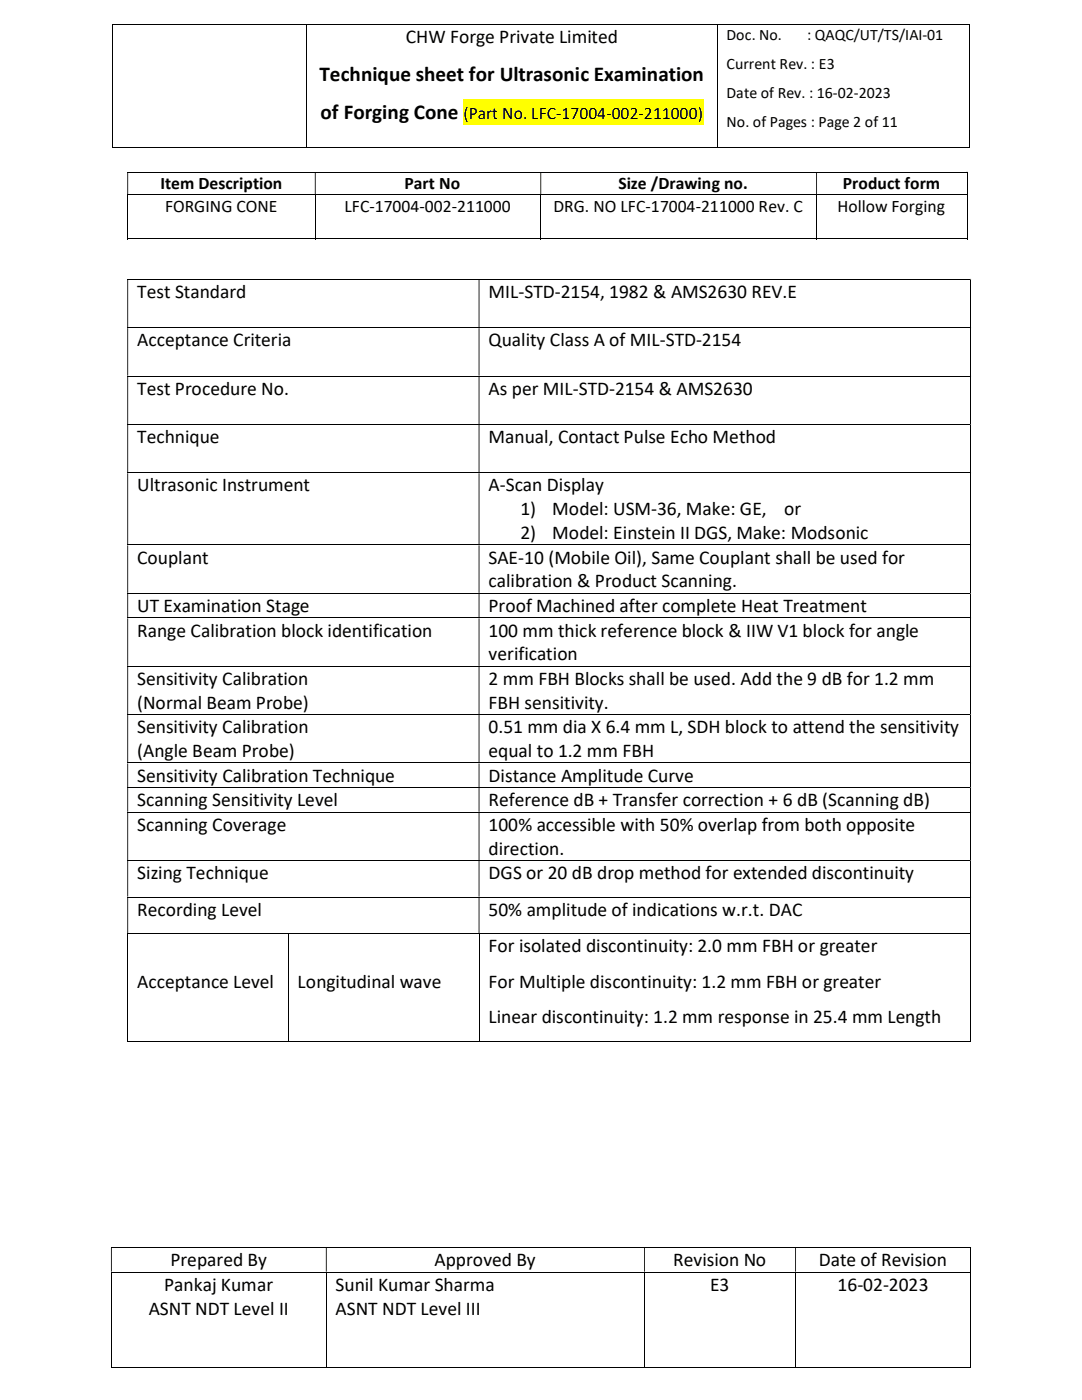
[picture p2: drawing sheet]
<svg xmlns="http://www.w3.org/2000/svg" width="216mm" height="279mm" viewBox="0 0 216 279" stroke-linecap="round" stroke-linejoin="round" font-family="sans-serif">
<defs><g id="words">
<g font-size="4.2">
<text x="63.8" y="16.1">Technique sheet for Ultrasonic Examination</text>
<text x="64" y="23.8">of Forging Cone</text>
</g>
<g font-size="3.9">
<text x="81" y="8.6">CHW Forge Private Limited</text>
<text x="27.4" y="59.5">Test Standard</text>
<text x="97.5" y="59.5">MIL-STD-2154, 1982 &amp; AMS2630 REV.E</text>
<text x="27.4" y="69.1">Acceptance Criteria</text>
<text x="97.5" y="69.1">Quality Class A of MIL-STD-2154</text>
<text x="27.4" y="78.8">Test Procedure No.</text>
<text x="97.5" y="78.8">As per MIL-STD-2154 &amp; AMS2630</text>
<text x="27.4" y="88.4">Technique</text>
<text x="97.5" y="88.4">Manual, Contact Pulse Echo Method</text>
<text x="27.4" y="98.1">Ultrasonic Instrument</text>
<text x="97.5" y="98.1">A-Scan Display</text>
<text x="103.8" y="102.8">1)</text>
<text x="103.8" y="107.6">2)</text>
<text x="110.2" y="102.8">Model: USM-36, Make: GE,</text>
<text x="110.2" y="107.6">Model: Einstein II DGS, Make: Modsonic</text>
<text x="156.4" y="102.8">or</text>
<text x="27.4" y="112.5">Couplant</text>
<text x="97.5" y="112.5">SAE-10 (Mobile Oil), Same Couplant shall be used for</text>
<text x="97.5" y="117.2">calibration &amp; Product Scanning.</text>
<text x="27.4" y="122.1">UT Examination Stage</text>
<text x="97.5" y="122.1">Proof Machined after complete Heat Treatment</text>
<text x="27.4" y="127">Range Calibration block identification</text>
<text x="97.5" y="127">100 mm thick reference block &amp; IIW V1 block for angle</text>
<text x="97.5" y="131.8">verification</text>
<text x="27.4" y="136.7">Sensitivity Calibration</text>
<text x="97.5" y="136.7">2 mm FBH Blocks shall be used. Add the 9 dB for 1.2 mm</text>
<text x="27.4" y="141.4">(Normal Beam Probe)</text>
<text x="97.5" y="141.4">FBH sensitivity.</text>
<text x="27.4" y="146.3">Sensitivity Calibration</text>
<text x="97.5" y="146.3">0.51 mm dia X 6.4 mm L, SDH block to attend the sensitivity</text>
<text x="27.4" y="151.1">(Angle Beam Probe)</text>
<text x="27.4" y="156">Sensitivity Calibration Technique</text>
<text x="97.5" y="151.1">equal to 1.2 mm FBH</text>
<text x="97.5" y="156">Distance Amplitude Curve</text>
<text x="27.4" y="160.9">Scanning Sensitivity Level</text>
<text x="97.5" y="160.9">Reference dB + Transfer correction + 6 dB (Scanning dB)</text>
<text x="27.4" y="165.8">Scanning Coverage</text>
<text x="97.5" y="165.8">100% accessible with 50% overlap from both opposite</text>
<text x="97.5" y="170.6">direction.</text>
<text x="27.4" y="175.5">Sizing Technique</text>
<text x="97.5" y="175.5">DGS or 20 dB drop method for extended discontinuity</text>
<text x="27.4" y="182.8">Recording Level</text>
<text x="97.5" y="182.8">50% amplitude of indications w.r.t. DAC</text>
<text x="97.5" y="190">For isolated discontinuity: 2.0 mm FBH or greater</text>
<text x="27.4" y="197.1">Acceptance Level</text>
<text x="59.4" y="197.1">Longitudinal wave</text>
<text x="97.5" y="197.1">For Multiple discontinuity: 1.2 mm FBH or greater</text>
<text x="97.5" y="204.3">Linear discontinuity: 1.2 mm response in 25.4 mm Length</text>
<text x="32.8" y="257.6">Pankaj Kumar</text>
<text x="34" y="252.7">Prepared By</text>
<text x="67" y="257.6">Sunil Kumar Sharma</text>
<text x="86.7" y="252.7">Approved By</text>
<text x="134.3" y="252.7">Revision No</text>
<text x="141.7" y="257.6">E3</text>
<text x="163.4" y="252.7">Date of Revision</text>
<text x="167.1" y="257.6">16-02-2023</text>
<text x="29.7" y="262.3">ASNT NDT Level II</text>
<text x="67" y="262.3">ASNT NDT Level III</text>
</g>
<g font-size="3.5">
<text x="92.5" y="23.8">(Part No. LFC-17004-002-211000)</text>
<text x="32" y="37.8">Item Description</text>
<text x="80.7" y="37.8">Part No</text>
<text x="123.4" y="37.8">Size /Drawing no.</text>
<text x="168.2" y="37.8">Product form</text>
<text x="32.9" y="42.3">FORGING CONE</text>
<text x="68.7" y="42.3">LFC-17004-002-211000</text>
<text x="110.5" y="42.3">DRG. NO LFC-17004-211000 Rev. C</text>
<text x="167.1" y="42.3">Hollow Forging</text>
</g>
<g font-size="3.2">
<text x="145" y="8">Doc. No.</text>
<text x="161.1" y="8">: QAQC/UT/TS/IAI-01</text>
<text x="145" y="13.8">Current Rev. : E3</text>
<text x="145" y="19.6">Date of Rev. : 16-02-2023</text>
<text x="145" y="25.4">No. of Pages : Page 2 of 11</text>
</g>
</g></defs>
<path d="M92.5 19.8h47.9v5.2h-47.9z" fill="#ff0"/>
<g fill="none" stroke="#000" stroke-width=".2">
<path d="M22.4 4.9h170.9M22.5 5v24.5M61.3 5v24.5M143.1 5v24.5M193.4 5v24.5M22.4 29.5h38.8M25.4 34.4h167.5M25.4 38.9h167.5M25.5 38.9v8.9M61.3 29.5h81.7M62.9 38.9v8.9M107.9 38.9v8.9"/>
<path d="M143.2 29.5h50.1M162.9 38.9v8.9M193 34.5v4.3M193 38.9v8.9M25.4 47.7h37.4M25.4 55.8h168.2M63 47.7h44.8M108 47.7h54.9M163 47.7h29.9M193.7 55.8v9.5M25.4 65.4h168.2M25.4 75.1h168.2"/>
<path d="M193.7 65.5v9.5M193.7 75.1v9.5M25.4 84.7h168.2M25.4 94.4h168.2M193.7 84.8v9.5M193.7 94.4v14.3M25.4 108.8h168.2M25.4 118.4h168.2M193.7 108.8v9.5M193.7 118.5v4.7M25.4 123.3h168.2M25.4 133h168.2"/>
<path d="M193.7 123.4v9.5M193.7 133.1v9.4M25.4 142.6h168.2M25.4 152.3h168.2M25.4 157.2h168.2M193.7 142.7v9.5M193.7 152.4v4.7M193.7 157.3v4.7M25.4 162.1h168.2M25.4 171.7h168.2M25.4 179h168.2M193.7 162.2v9.5"/>
<path d="M193.7 171.8v7.1M193.7 179.1v7.1M25.4 186.3h168.2M25.5 186.4v21.5M57.5 186.4v21.5M95.6 186.4v21.5M193.7 186.4v21.5M25.4 207.8h32M57.6 207.8h37.9M95.7 207.8h97.9M22.1 249h171.5M22.1 253.9h171.5"/>
<path d="M22.2 254v19.1M65.1 254v19.1M128.6 254v19.1M158.7 254v19.1M193.7 249v4.8M193.7 254v19.1M22.1 273h42.9M65.2 273h63.3M128.7 273h30M158.8 273h34.8"/>
</g>
<path d="M193.3 4.8h.2v.2h-.2zM192.9 38.8h.1v.1h-.1zM193.3 29.4h.2v.1h-.2zM192.9 47.6h.1v.2h-.1zM193.6 186.2h.2v.2h-.2zM193.6 207.7h.2v.2h-.2zM193.6 253.8h.2v.2h-.2zM193.6 272.9h.2v.2h-.2z" fill="#000"/>
<g fill="#000">
<path d="M192.9 34.3h.1v.2h-.1zM25.4 34.5h.2v4.3h-.2zM62.8 34.5h.2v4.3h-.2zM107.8 34.5h.2v4.3h-.2zM162.9 34.5h.1v4.3h-.1z" fill-rule="evenodd"/>
<path d="M193.6 55.7h.2v.1h-.2zM25.4 55.8h.2v9.5h-.2zM95.5 55.8h.2v9.5h-.2z" fill-rule="evenodd"/>
<path d="M193.6 65.3h.2v.2h-.2zM25.4 65.5h.2v9.5h-.2zM95.5 65.5h.2v9.5h-.2z" fill-rule="evenodd"/>
<path d="M193.6 75h.2v.1h-.2zM25.4 75.1h.2v9.5h-.2zM95.5 75.1h.2v9.5h-.2z" fill-rule="evenodd"/>
<path d="M193.6 84.6h.2v.2h-.2zM25.4 84.8h.2v9.5h-.2zM95.5 84.8h.2v9.5h-.2z" fill-rule="evenodd"/>
<path d="M193.6 94.3h.2v.1h-.2zM25.4 94.4h.2v14.3h-.2zM95.5 94.4h.2v14.3h-.2z" fill-rule="evenodd"/>
<path d="M193.6 108.7h.2v.1h-.2zM25.4 108.8h.2v9.5h-.2zM95.5 108.8h.2v9.5h-.2z" fill-rule="evenodd"/>
<path d="M193.6 118.3h.2v.2h-.2zM25.4 118.5h.2v4.7h-.2zM95.5 118.5h.2v4.7h-.2z" fill-rule="evenodd"/>
<path d="M193.6 123.2h.2v.2h-.2zM25.4 123.4h.2v9.5h-.2zM95.5 123.4h.2v9.5h-.2z" fill-rule="evenodd"/>
<path d="M193.6 132.9h.2v.2h-.2zM25.4 133.1h.2v9.4h-.2zM95.5 133.1h.2v9.4h-.2z" fill-rule="evenodd"/>
<path d="M193.6 142.5h.2v.2h-.2zM25.4 142.7h.2v9.5h-.2zM95.5 142.7h.2v9.5h-.2z" fill-rule="evenodd"/>
<path d="M193.6 152.2h.2v.2h-.2zM25.4 152.4h.2v4.7h-.2zM95.5 152.4h.2v4.7h-.2z" fill-rule="evenodd"/>
<path d="M193.6 157.1h.2v.2h-.2zM25.4 157.3h.2v4.7h-.2zM95.5 157.3h.2v4.7h-.2z" fill-rule="evenodd"/>
<path d="M193.6 162h.2v.2h-.2zM25.4 162.2h.2v9.5h-.2zM95.5 162.2h.2v9.5h-.2z" fill-rule="evenodd"/>
<path d="M193.6 171.7h.2v.1h-.2zM25.4 171.8h.2v7.1h-.2zM95.5 171.8h.2v7.1h-.2z" fill-rule="evenodd"/>
<path d="M193.6 178.9h.2v.2h-.2zM25.4 179.1h.2v7.1h-.2zM95.5 179.1h.2v7.1h-.2z" fill-rule="evenodd"/>
<path d="M193.6 248.9h.2v.1h-.2zM22.1 249h.2v4.8h-.2zM65 249h.2v4.8h-.2zM128.5 249h.2v4.8h-.2zM158.7 249h.1v4.8h-.1z" fill-rule="evenodd"/>
</g>
<use href="#words"/>
</svg>
